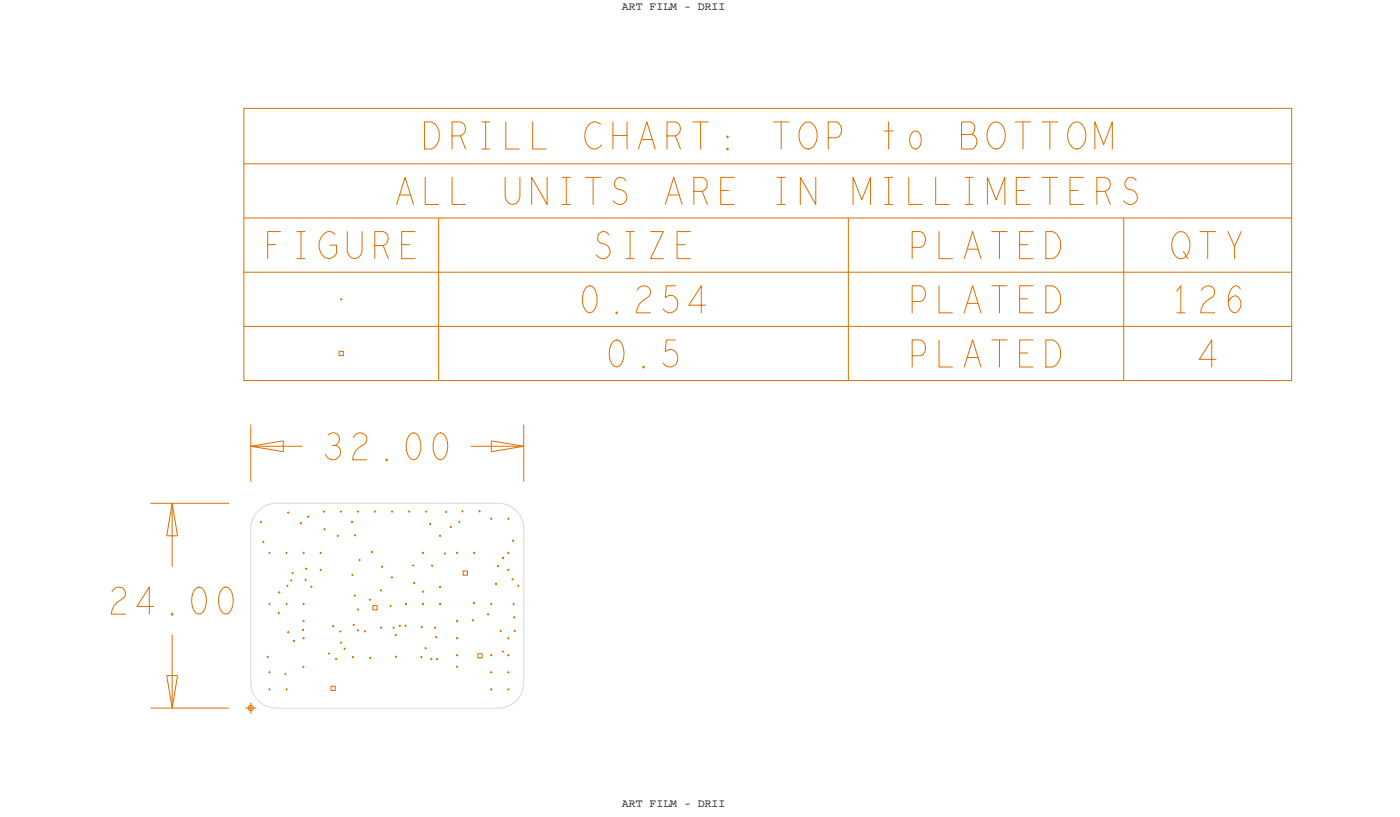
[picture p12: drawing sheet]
<svg xmlns="http://www.w3.org/2000/svg" width="164mm" height="96mm" viewBox="0 0 164 96" stroke-linecap="round" stroke-linejoin="round" font-family="sans-serif">
<defs><g id="words">
<g font-size="1.3">
<text x="72.9" y="1.2">ART FILM - DRII</text>
<text x="72.9" y="94.5">ART FILM - DRII</text>
</g>
</g></defs>
<!-- layer: Board Outline -->
<g fill="none" stroke="#dd6f00" stroke-width=".12">
<path d="M17.6 59h9.3zM20.2 59l-.7 3.8zM20.2 59v7.4zM20.2 59l.6 3.8zM29.4 52.3l3.8 .6zM29.4 49.8v6.6zM29.4 52.3l3.8-.6zM29.4 52.3h6.1zM33.2 51.7v1.2zM55.2 52.3h6.2zM57.6 51.7l3.8 .6zM57.6 51.7v1.2z"/>
<path d="M57.6 52.9l3.8-.6zM61.4 49.8v6.6zM19.5 62.8h1.3zM19.5 79.2l.7 3.8zM19.5 79.2h1.3zM20.2 74.4v8.6zM20.8 79.2l-.6 3.8zM17.6 83h9.3z"/>
</g>
<path d="M32.4 59h26zM32.4 59a3 3 0 0 0-3 3M58.4 59a3 3 0 0 1 3 3M29.4 62v18zM29.4 80a3 3 0 0 0 3 3M61.4 62v18zM61.4 80a3 3 0 0 1-3 3M32.4 83h26z" fill="none" stroke="#d9d9d9" stroke-width=".13"/>
<!-- layer: Nets -->
<g fill="none" stroke="#dd6f00" stroke-width=".12">
<path d="M33.8 59.9v.3M37.8 60h.3M38 59.8v.3M39.8 60h.3M40 59.8v.3M41.8 60h.3M42 59.8v.3M43.8 60h.3M44 59.8v.3M45.8 60h.3M46 59.8v.3M47.8 60h.3"/>
<path d="M48 59.8v.3M49.8 60h.3M50 59.8v.3M52.2 60h.2M52.3 59.9v.2M54.1 59.9h.2M54.2 59.8v.2M56.1 59.9h.2M56.2 59.8v.2M30.4 61.2h.3M30.6 61v.3M30.7 63.5h.3"/>
<path d="M30.9 63.4v.3M31.3 77h.2M31.4 76.9v.2M31.5 70.8h.2M31.5 64.8h.2M31.5 78.8h.2M31.6 64.7v.2M31.6 70.7v.2M31.6 78.7v.2M32.6 71.8h.2M32.6 69.4h.3M32.7 71.7v.3"/>
<path d="M32.7 69.3v.2M33.3 79h.3M33.5 70.8h.2M33.5 64.8h.2M33.5 78.9v.2M33.6 68.7h.2M33.6 64.7v.2M33.6 70.7v.2M33.7 60.1h.2M33.7 74.1h.2M33.7 68.5v.3M33.8 74v.2"/>
<path d="M34 68h.3M34.2 67.9v.2M34.2 67.2h.2M34.3 67v.3M34.3 75.1h.3M34.5 75v.2M35.1 61.3h.3M35.3 61.2v.2M35.4 73.8h.2M35.4 78.2h.3M35.5 74.8h.2M35.5 70.8h.2"/>
<path d="M35.5 64.8h.2M35.5 72.8h.2M35.5 73.7v.2M35.6 78v.3M35.6 64.7v.2M35.6 70.7v.2M35.6 72.7v.2M35.6 74.7v.2M35.7 67.9h.3M35.8 66.6h.2M35.8 67.8v.3M35.9 66.5v.3"/>
<path d="M36 60.6h.3M36.1 60.4v.3M36.4 68.8h.2M36.5 68.6v.3M37.5 66.8h.2M37.5 64.8h.2M37.6 64.7v.2M37.6 66.7v.2M37.9 62h.3M38 61.9v.3M38.4 76.6h.3M38.6 76.5v.2"/>
<path d="M38.9 73.4h.3M39.1 73.3v.2M39.3 77.2h.2M39.4 77.1v.2M39.5 62.8h.2M39.6 62.7v.2M39.8 74h.2M39.8 75.3h.3M39.9 73.9v.2M40 75.2v.2M40.3 76h.2M40.4 75.9v.2"/>
<path d="M41.2 61.2h.2M41.2 67.4h.2M41.2 77h.3M41.3 61v.3M41.3 67.2v.3M41.3 73.2h.3M41.4 76.9v.2M41.5 73.1v.3M41.5 69.8h.2M41.5 62.7h.3M41.6 69.7v.2M41.6 62.6v.3"/>
<path d="M41.8 73.9h.3M41.8 71.4h.3M41.9 73.7v.3M42 71.3v.3M42 65.6h.3M42.2 65.5v.3M42.7 74h.2M42.8 73.9v.2M43.3 70.3h.2M43.3 77.1h.2M43.4 70.2v.2M43.4 77v.2"/>
<path d="M43.5 64.7h.2M43.6 64.6v.2M43.7 71h.5v.5h-.5zM44.5 69.2h.3M44.6 73.6h.2M44.6 69.1v.2M44.7 66.4h.2M44.7 73.4v.3M44.8 66.3v.2M45.7 71h.2M45.8 70.9v.2M45.8 67.7h.3"/>
<path d="M45.9 67.5v.3M46 73.6h.3M46.1 73.4v.3M46.3 74.4h.2M46.3 77h.2M46.4 74.3v.2M46.4 76.8v.3M46.7 73.3h.3M46.9 73.2v.3M47.4 73.3h.3M47.5 70.8h.2M47.6 73.2v.3"/>
<path d="M47.6 70.7v.2M48.3 66.3h.3M48.4 68.3h.3M48.5 66.1v.3M48.6 68.2v.3M49.3 77h.2M49.3 73.5h.3M49.4 76.9v.2M49.4 73.4v.2M49.5 70.8h.2M49.5 64.8h.2M49.5 69.3h.2"/>
<path d="M49.6 64.7v.2M49.6 70.7v.2M49.6 69.2v.3M49.8 76h.2M49.9 75.8v.3M50.3 61.4h.3M50.4 61.3v.2M50.4 77.2h.3M50.5 66.3h.3M50.6 77.1v.3M50.7 66.2v.2M50.9 73.6h.2"/>
<path d="M51 73.4v.3M51 74.7h.3M51.1 77.2h.3M51.1 74.5v.3M51.2 77.1v.3M51.5 70.8h.2M51.5 68.8h.2M51.5 62.8h.2M51.6 62.7v.2M51.6 68.7v.2M51.6 70.7v.2M52 64.9h.3"/>
<path d="M52.2 64.7v.3M52.7 61.7h.3M52.8 61.6v.3M53.5 78.1h.2M53.5 76.8h.2M53.5 74.8h.2M53.5 64.8h.2M53.5 72.8h.2M53.6 78v.3M53.6 64.7v.2M53.6 72.7v.2M53.6 74.7v.2"/>
<path d="M53.6 76.7v.2M53.7 61.2h.3M53.9 61v.3M54.3 66.9h.5v.5h-.5zM55.3 72.7h.3M55.4 72.6v.2M55.4 70.7h.3M55.5 64.8h.2M55.6 70.5v.3M55.6 64.7v.2M56 76.6h.5v.5h-.5zM57.1 72h.2"/>
<path d="M57.2 71.9v.2M57.5 60.8h.2M57.5 76.8h.2M57.5 70.8h.2M57.5 78.8h.2M57.6 60.7v.2M57.6 70.7v.2M57.6 76.7v.2M57.6 78.7v.2M58 68.4h.3M58.2 68.3v.3M58.3 66.3h.2"/>
<path d="M58.4 66.2v.3M58.6 74h.2M58.7 73.8v.3M58.8 76.4h.3M58.8 65.4h.3M59 65.3v.2M59 76.2v.3M59.5 60.8h.2M59.5 76.8h.2M59.5 74.8h.2M59.5 66.8h.2M59.5 64.8h.2"/>
<path d="M59.5 78.8h.2M59.6 60.7v.2M59.6 64.7v.2M59.6 66.7v.2M59.6 74.7v.2M59.6 76.7v.2M59.6 78.7v.2M60 67.9h.2M60 63.4h.3M60.1 67.8v.2M60.1 70.8h.2M60.2 63.2v.3"/>
<path d="M60.2 72.3h.2M60.2 70.7v.2M60.2 73.9h.3M60.3 72.2v.3M60.3 73.8v.3M60.6 68.7h.3M60.8 68.5v.3M31.5 80.8h.2M31.6 80.7v.2M33.5 80.8h.2M33.6 80.7v.2M38.8 80.4h.5v.5h-.5z"/>
<path d="M57.5 80.8h.2M57.6 80.7v.2M59.5 80.8h.2M59.6 80.7v.2"/>
</g>
<!-- layer: Text -->
<g fill="none" stroke="#dd6f00" stroke-width=".12">
<path d="M49.8 14.3h.8a1.81 1.81 0 0 1 0 3.2h-.8zM53 15.9h1a.86 .86 0 0 0 .6-.8 .86 .86 0 0 0-.6-.8h-1v3.2M54 15.9l.6 1.6M56.5 14.3h.9M56.5 17.5h.9M56.9 14.3v3.2M59.3 14.3v3.2h1.6M62.4 14.3v3.2h1.6M70.4 14.6a1 1 0 0 0-1.7 .4 1.72 1.72 0 0 0 .8 2.5 1.1 1.1 0 0 0 1-.5M71.9 14.3v3.2M71.9 15.9h1.6M73.5 14.3v3.2"/>
<path d="M74.8 17.5l1-3.2 1 3.2M75.2 16.4h1.3M78.2 15.9h1a.86 .86 0 0 0 .6-.8 .86 .86 0 0 0-.6-.8h-1v3.2M79.2 15.9l.6 1.6M81.2 14.3h1.8M82.1 14.3v3.2M85.2 16l.1-.1 .1 .2h-.1zM85.2 17.4h.1l.1 .1-.1 .1zM90.7 14.3h1.8M91.6 14.3v3.2M94.1 14.6a.84 .84 0 0 1 1.5 .3 2 2 0 0 1-.6 2.5 1.18 1.18 0 0 1-1.3-1.3 1.94 1.94 0 0 1 .4-1.5zM97.1 16.1h.9a1 1 0 0 0 .7-.9 1 1 0 0 0-.7-.9h-.9v3.2"/>
<path d="M103.6 15.3h1.1M104.2 14.3v3.2M106.9 15.6a.55 .55 0 0 1 .9 0 1.5 1.5 0 0 1-.2 1.8l-.3 .1a.91 .91 0 0 1-.7-1.1zM112.7 15.8h1.2a.93 .93 0 0 1 .6 .8 .93 .93 0 0 1-.5 .9h-1.3v-3.2h1.1a.85 .85 0 0 1 .1 1.5M116.2 14.6a.84 .84 0 0 1 1.4 .3 2 2 0 0 1-.5 2.5 1.18 1.18 0 0 1-1.4-1.3 1.94 1.94 0 0 1 .5-1.5zM119 14.3h1.8M119.9 14.3v3.2M122.2 14.3h1.8M123.1 14.3v3.2M125.6 14.6a.84 .84 0 0 1 1.5 .3 2 2 0 0 1-.6 2.5 1.18 1.18 0 0 1-1.3-1.3 1.94 1.94 0 0 1 .4-1.5zM128.4 17.5v-3.2l1 2.6 1-2.6v3.2M31.4 28.7h.9"/>
<path d="M32.9 27.1h-1.5v3.2M34.8 27.1h1M34.8 30.3h1M35.3 27.1v3.2M39.3 27.5a.85 .85 0 0 0-1.4 0 1.81 1.81 0 0 0 .3 2.7 .98 .98 0 0 0 1.3-.5v-1h-.8M40.7 27.1v2.3a.87 .87 0 0 0 .9 .9 .87 .87 0 0 0 .8-.9v-2.3M43.9 28.8h1a.86 .86 0 0 0 .6-.8 .86 .86 0 0 0-.6-.9h-1v3.2M44.9 28.8l.6 1.5M46.5 24l1-3.2 1 3.2M46.9 22.9h1.2M47.1 28.7h.9M48.7 27.1h-1.6v3.2h1.6"/>
<path d="M49.8 20.8v3.2h1.6M53 20.8v3.2h1.6M59.2 20.8v2.3a.87 .87 0 0 0 .9 .9 .87 .87 0 0 0 .8-.9v-2.3M64.1 20.8v3.2l-1.8-3.2v3.2M65.9 20.8h1M65.9 24h1M66.4 20.8v3.2M68.6 20.8h1.8M68.8 33.6a.71 .71 0 0 1 1 .6 2.28 2.28 0 0 1-.3 2.4 .71 .71 0 0 1-1.1-.6 2.28 2.28 0 0 1 .4-2.4zM69.5 20.8v3.2M71.4 27.5a.72 .72 0 0 0-1.2-.1 .72 .72 0 0 0 .2 1.1 .93 .93 0 0 1 1.1 .7 .93 .93 0 0 1-.6 1.1h-.3l-.7-.4M72 39.9a.71 .71 0 0 1 1 .6 2.28 2.28 0 0 1-.4 2.4 .71 .71 0 0 1-1-.6 2.28 2.28 0 0 1 .4-2.4z"/>
<path d="M72.2 36.6h.1l.1 .1-.1 .1zM73.4 21.2a.72 .72 0 0 0-1.2-.2 .72 .72 0 0 0 .2 1.2 .93 .93 0 0 1 1 .7 .93 .93 0 0 1-.6 1.1h-.3l-.6-.5M73.4 27.1h.9M73.4 30.3h.9M73.9 27.1v3.2M74.7 34a.8 .8 0 0 1 1.1-.5 .8 .8 0 0 1 .3 1.3 2.12 2.12 0 0 0-1.5 1.9h1.7M76.3 27.1h1.5l-1.5 3.2h1.5M78 24l1-3.2 1 3.2M78.4 22.9h1.2M79.2 39.8h-1.1l-.1 1.4a.85 .85 0 0 1 1-.2 .85 .85 0 0 1 .5 .9 .94 .94 0 0 1-.6 1 .94 .94 0 0 1-1.2-.4M79.2 33.5h-1.1l-.1 1.4a.85 .85 0 0 1 1-.2 .85 .85 0 0 1 .5 .9 .94 .94 0 0 1-.6 1 .94 .94 0 0 1-1.2-.4M79.4 28.7h.9"/>
<path d="M80.9 27.1h-1.5v3.2h1.5M81.3 22.4h1a.86 .86 0 0 0 .6-.8 .86 .86 0 0 0-.6-.8h-1v3.2M82.3 22.4l.6 1.6M82.7 35.8h-1.9l1.4-2.3v3.2M84.5 22.3h.9M86.1 20.8h-1.6v3.2h1.6M91.1 20.8h1M91.1 24h1M91.6 20.8v3.2M95.6 20.8v3.2l-1.8-3.2v3.2M100 24v-3.2l1 2.6 1.1-2.6v3.2M103.7 20.8h1"/>
<path d="M103.7 24h1M104.2 20.8v3.2M106.5 20.8v3.2h1.6M106.9 29h1a1 1 0 0 0 .6-.9 1 1 0 0 0-.6-1h-1v3.2M106.9 35.3h1a1 1 0 0 0 .6-.9 1 1 0 0 0-.6-.9h-1v3.2M109.7 20.8v3.2h1.6M110.1 27.1v3.2h1.6M110.1 39.8v3.2h1.6M110.1 33.5v3.2h1.6M113 30.3l1-3.2 1 3.2M113 36.7l1-3.2 1 3.2M113.2 20.8h.9"/>
<path d="M113.2 24h.9M113.4 29.2h1.3M113.4 35.6h1.3M113.6 20.8v3.2M115.8 24v-3.2l1 2.6 1-2.6v3.2M116.3 27.1h1.8M116.3 39.8h1.8M116.3 33.5h1.8M117.2 27.1v3.2M117.2 33.5v3.2M117.2 39.8v3.2M119.1 22.3h1"/>
<path d="M119.5 28.7h1M119.5 35h1M120.7 20.8h-1.6v3.2h1.6M121.1 27.1h-1.6v3.2h1.6M121.1 39.8h-1.6v3.2h1.6M121.1 33.5h-1.6v3.2h1.6M122.2 20.8h1.8M122.6 27.1h.8a1.81 1.81 0 0 1 0 3.2h-.8zM122.6 39.8h.8a1.81 1.81 0 0 1 0 3.2h-.8zM122.6 33.5h.8a1.81 1.81 0 0 1 0 3.2h-.8zM123.1 20.8v3.2M125.4 22.3h1"/>
<path d="M127 20.8h-1.6v3.2h1.6M128.6 22.4h1a.86 .86 0 0 0 .6-.8 .86 .86 0 0 0-.6-.8h-1v3.2M129.6 22.4l.6 1.6M133.2 21.2a.72 .72 0 0 0-1.2-.2 .72 .72 0 0 0 .2 1.2 .93 .93 0 0 1 1.1 .7 .93 .93 0 0 1-.6 1.1h-.3l-.7-.5M137.8 27.4a.84 .84 0 0 1 1.5 .3 2 2 0 0 1-.6 2.6 1.18 1.18 0 0 1-1.3-1.4 1.94 1.94 0 0 1 .4-1.5zM138 36.7h.9M138 34.1l.4-.6v3.2M138.7 29.5l.5 .8M140.7 27.1h1.8M140.8 34a.8 .8 0 0 1 1.2-.5 .8 .8 0 0 1 .2 1.3 2.12 2.12 0 0 0-1.4 1.9h1.6M141.6 27.1v3.2M143.9 27.1l.8 1.8v1.4"/>
<path d="M145.4 33.9l-.2-.3-.3-.1a1.14 1.14 0 0 0-.8 1 2.02 2.02 0 0 0 .4 2.1 .69 .69 0 0 0 .9-.6 1.04 1.04 0 0 0-.6-1.3l-.3 .1-.5 .5M145.5 27.1l-.8 1.8M38.5 51a.76 .76 0 0 1 1.2 0 .76 .76 0 0 1-.4 1.2M38.9 52.2a.86 .86 0 0 1 1 1 .86 .86 0 0 1-1.2 .6l-.3-.2-.2-.3M41.4 51.2a.8 .8 0 0 1 1.2-.4 .8 .8 0 0 1 .2 1.2 2.12 2.12 0 0 0-1.5 1.9h1.7M45.2 53.8h.1l.1 .1-.1 .1zM48.2 50.8a.71 .71 0 0 1 1 .6 2.28 2.28 0 0 1-.4 2.4 .71 .71 0 0 1-1-.6 2.28 2.28 0 0 1 .4-2.4zM51.3 50.8a.71 .71 0 0 1 1 .6 2.28 2.28 0 0 1-.4 2.4 .71 .71 0 0 1-1-.6 2.28 2.28 0 0 1 .4-2.4zM75.4 43v-.1l.1 .2h-.1zM106.9 41.7h1a1 1 0 0 0 .6-.9 1 1 0 0 0-.6-1h-1v3.2M113 43l1-3.2 1 3.2M113.4 41.9h1.3"/>
<path d="M119.5 41.4h1M142.6 42.1h-2l1.5-2.3v3.2M13.1 69.3a.8 .8 0 0 1 1.2-.4 .8 .8 0 0 1 .2 1.2 2.12 2.12 0 0 0-1.4 1.9h1.6M18 71.1h-2l1.5-2.3v3.2M20.1 71.9h.1l.1 .1-.1 .1zM23 68.9a.71 .71 0 0 1 1 .6 2.28 2.28 0 0 1-.4 2.4 .71 .71 0 0 1-1-.6 2.28 2.28 0 0 1 .4-2.4zM26.2 68.9a.71 .71 0 0 1 1 .6 2.28 2.28 0 0 1-.4 2.4 .71 .71 0 0 1-1-.6 2.28 2.28 0 0 1 .4-2.4z"/>
</g>
<!-- layer: Drawing Origin -->
<path d="M28.8 83h1.2M29.2 82.8l.2-.1 .2 .1 .1 .2-.1 .2-.2 .1-.2-.1-.1-.2zM29.4 82.3v1.3" fill="none" stroke="#dd6f00" stroke-width=".12"/>
<!-- layer: All Others -->
<path d="M28.6 19.2h122.8zM28.6 12.7h122.8v31.9h-122.8zM28.6 31.9h122.8zM28.6 25.6h122.8zM28.6 38.3h122.8zM39.9 35.1h.2M40 34.9v.3M51.4 25.6v19zM99.5 25.6v19zM131.7 25.6v19zM39.8 41.2h.5v.5h-.5z" fill="none" stroke="#dd6f00" stroke-width=".12"/>
<use href="#words"/>
</svg>
